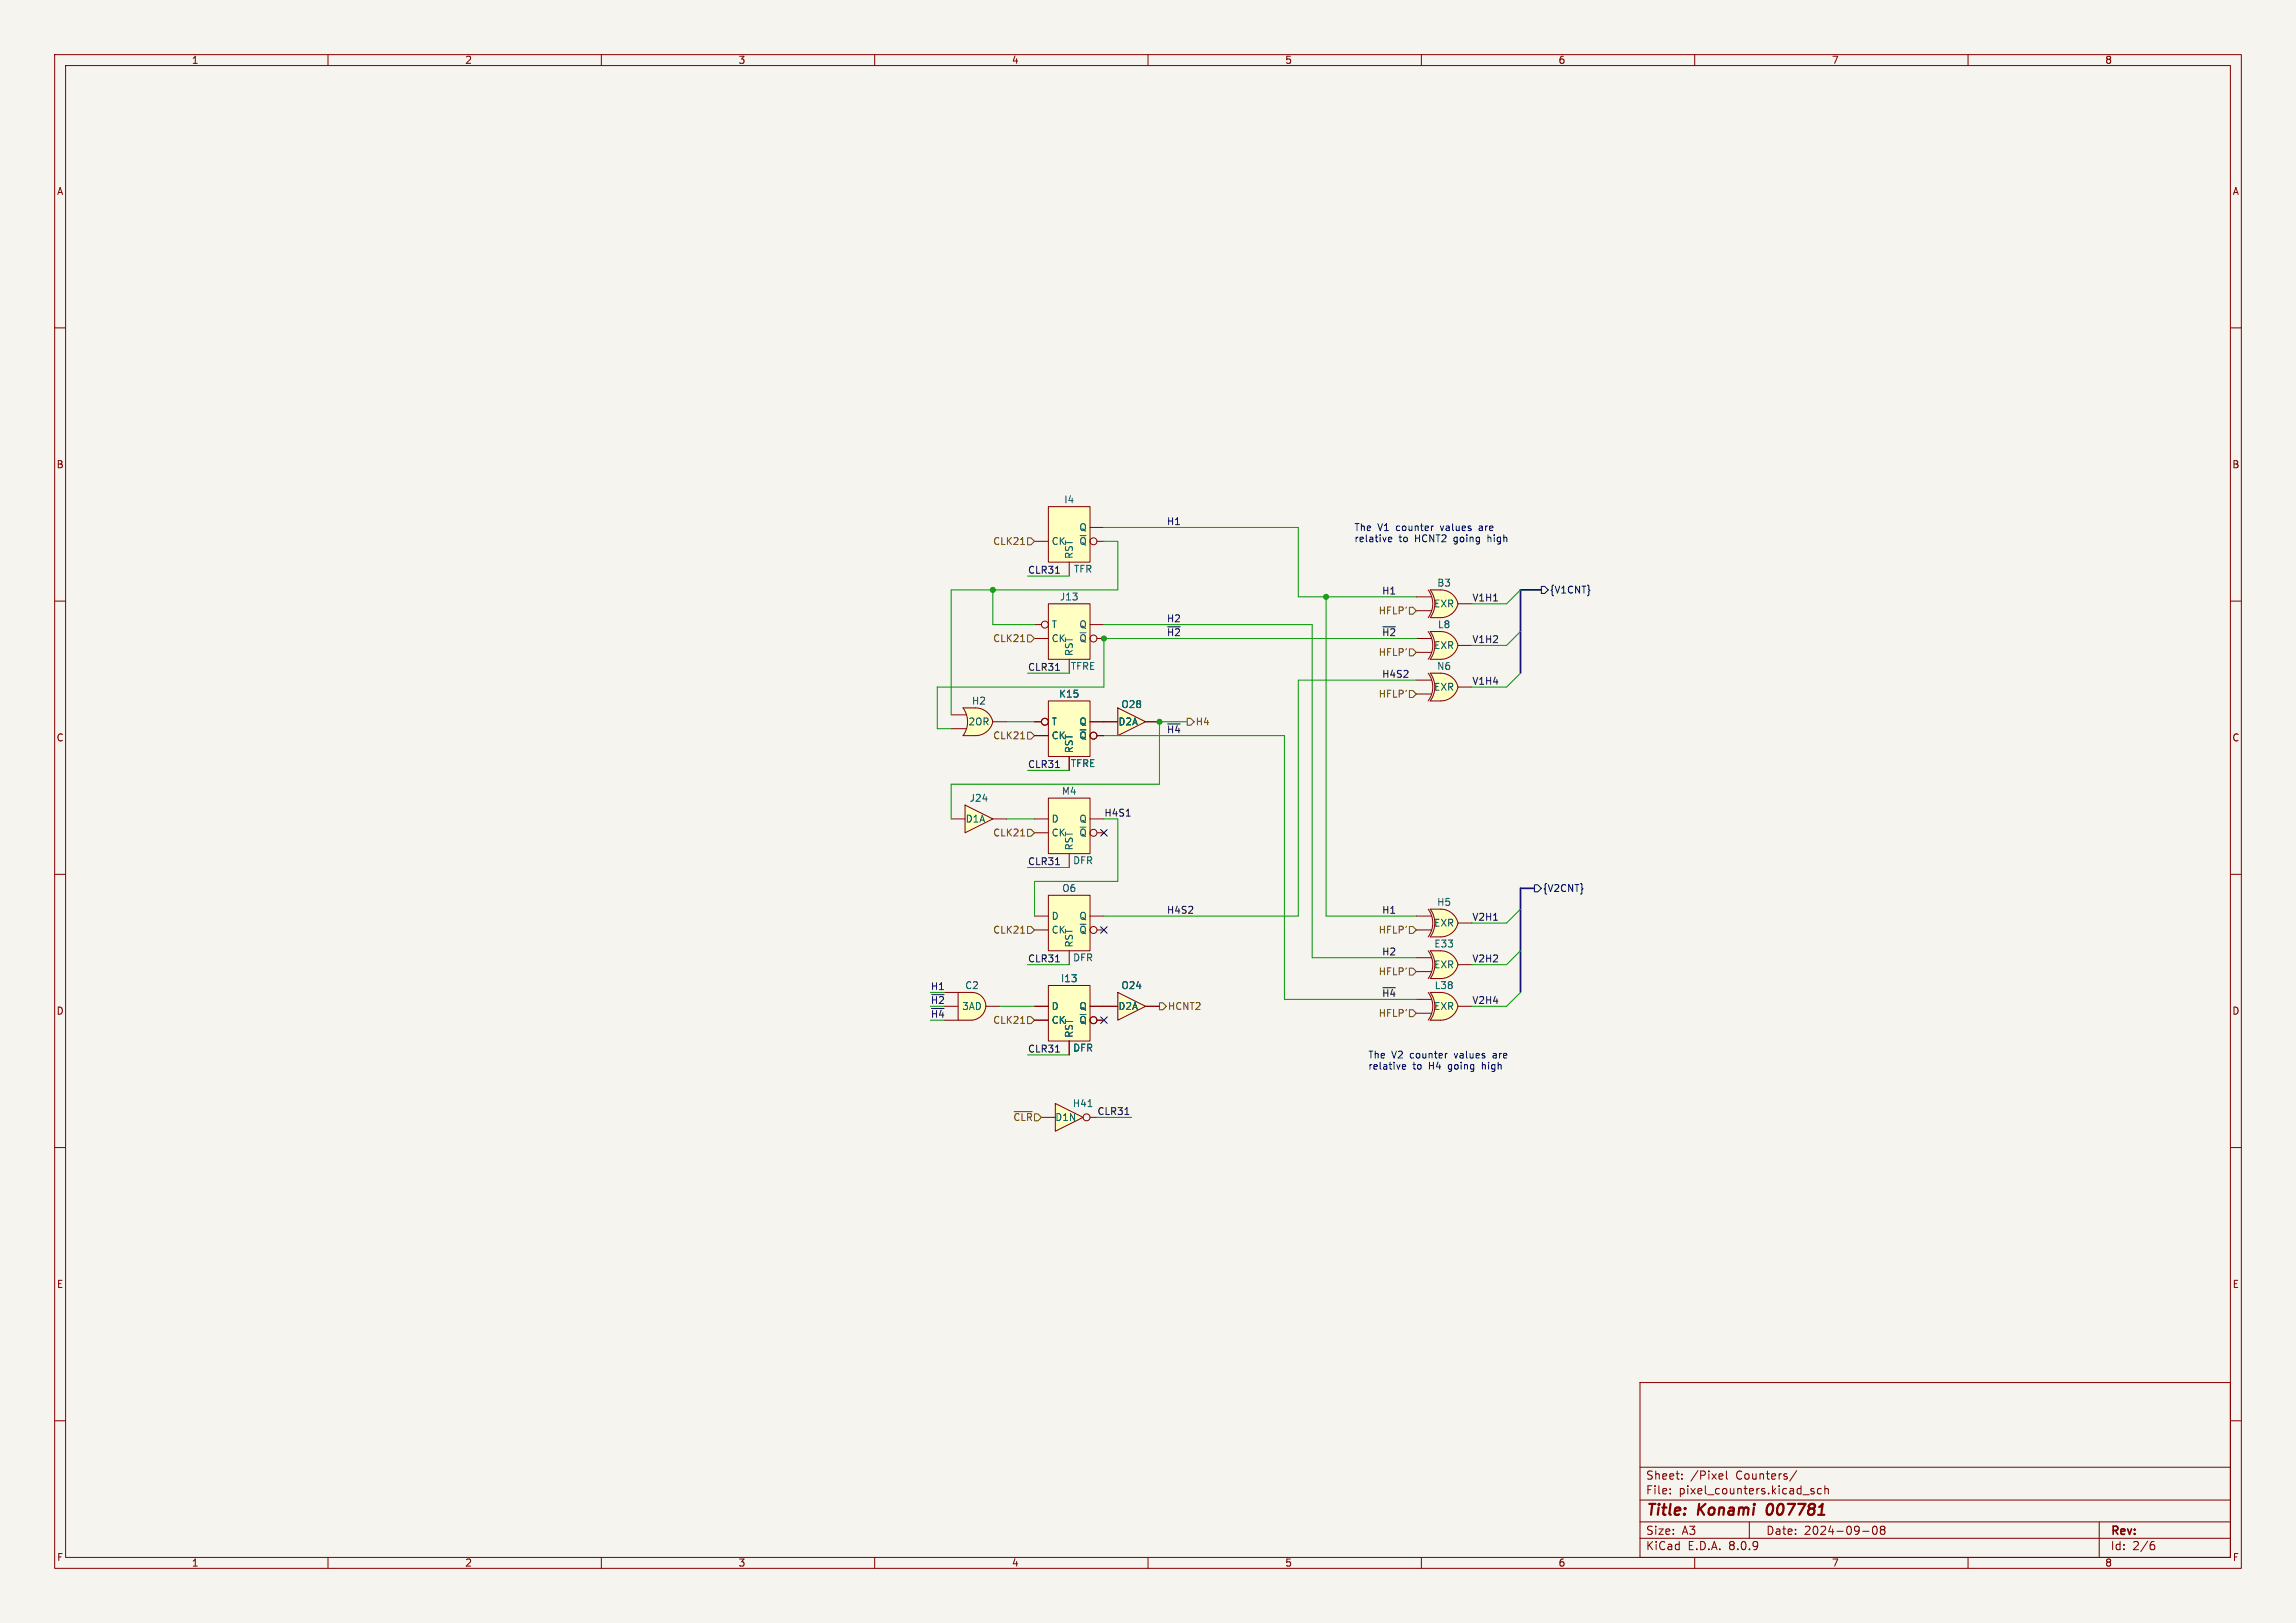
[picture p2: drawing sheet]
<svg xmlns="http://www.w3.org/2000/svg" width="420mm" height="297mm" viewBox="0 0 420 297" stroke-linecap="round" stroke-linejoin="round" font-family="sans-serif">
<defs><g id="words">
<g font-size="2.8" fill="#840000">
<text x="301" y="277.9">Title:</text>
<text x="310.6" y="277.9">Konami</text>
<text x="324" y="277.9">007781</text>
</g>
<g font-size="2.1" fill="#840000">
<text x="301" y="273.7">File:</text>
<text x="301" y="271">Sheet:</text>
<text x="307.1" y="273.7">pixel_counters.kicad_sch</text>
<text x="309.2" y="271">/Pixel</text>
<text x="317.6" y="271">Counters/</text>
<text x="301" y="281.1">Size:</text>
<text x="307.6" y="281.1">A3</text>
<text x="323" y="281.1">Date:</text>
<text x="330" y="281.1">2024-09-08</text>
<text x="386" y="281.3">Rev:</text>
<text x="301" y="283.9">KiCad</text>
<text x="308.7" y="283.9">E.D.A.</text>
<text x="316.3" y="283.9">8.0.9</text>
<text x="386" y="283.9">Id:</text>
<text x="390.1" y="283.9">2/6</text>
</g>
<g font-size="1.8" fill="#840000">
<text x="35" y="11.9">1</text>
<text x="85" y="11.9">2</text>
<text x="135" y="11.9">3</text>
<text x="185" y="11.9">4</text>
<text x="235" y="11.9">5</text>
<text x="285" y="11.9">6</text>
<text x="335" y="11.9">7</text>
<text x="385" y="11.9">8</text>
<text x="10.3" y="35.9">A</text>
<text x="408.3" y="35.9">A</text>
<text x="10.3" y="85.9">B</text>
<text x="408.2" y="85.9">B</text>
<text x="10.3" y="135.9">C</text>
<text x="408.2" y="135.9">C</text>
<text x="10.3" y="185.9">D</text>
<text x="408.2" y="185.9">D</text>
<text x="10.3" y="235.9">E</text>
<text x="408.3" y="235.9">E</text>
<text x="10.3" y="285.9">F</text>
<text x="35" y="286.9">1</text>
<text x="85" y="286.9">2</text>
<text x="135" y="286.9">3</text>
<text x="185" y="286.9">4</text>
<text x="235" y="286.9">5</text>
<text x="285" y="286.9">6</text>
<text x="335" y="286.9">7</text>
<text x="385" y="286.9">8</text>
<text x="408.3" y="285.9">F</text>
</g>
<g font-size="1.8" fill="#006464">
<text x="194.6" y="92.3">I4</text>
<text x="192.3" y="99.9">CK</text>
<text x="197.3" y="99.9">~{Q}</text>
<text x="197.3" y="97.4">Q</text>
<text x="196.4" y="105">TFR</text>
<text x="196.4" y="102.4" transform="rotate(-90 196.4 102.4)">RST</text>
<text x="262.8" y="107.5">B3</text>
<text x="193.8" y="110.1">J13</text>
<text x="262.2" y="111.4">EXR</text>
<text x="192.3" y="115.2">T</text>
<text x="192.3" y="117.7">CK</text>
<text x="197.3" y="117.7">~{Q}</text>
<text x="197.3" y="115.2">Q</text>
<text x="262.2" y="119">EXR</text>
<text x="262.9" y="115.2">L8</text>
<text x="195.8" y="122.8">TFRE</text>
<text x="196.4" y="120.1" transform="rotate(-90 196.4 120.1)">RST</text>
<text x="262.8" y="122.8">N6</text>
<text x="177.7" y="129.1">H2</text>
<text x="193.6" y="127.9">K15</text>
<text x="205" y="129.8">O28</text>
<text x="262.2" y="126.6">EXR</text>
<text x="177.1" y="132.9">2OR</text>
<text x="192.3" y="132.9">T</text>
<text x="192.3" y="135.5">CK</text>
<text x="196.4" y="137.9" transform="rotate(-90 196.4 137.9)">RST</text>
<text x="197.3" y="135.5">~{Q}</text>
<text x="197.3" y="132.9">Q</text>
<text x="204.5" y="132.9">D2A</text>
<text x="195.8" y="140.6">TFRE</text>
<text x="177.3" y="146.9">J24</text>
<text x="194.1" y="145.6">M4</text>
<text x="176.5" y="150.7">D1A</text>
<text x="192.3" y="150.7">D</text>
<text x="192.3" y="153.3">CK</text>
<text x="196.4" y="155.7" transform="rotate(-90 196.4 155.7)">RST</text>
<text x="197.3" y="153.3">~{Q}</text>
<text x="197.3" y="150.7">Q</text>
<text x="196.2" y="158.3">DFR</text>
<text x="194.2" y="163.4">O6</text>
<text x="262.8" y="166">H5</text>
<text x="192.3" y="168.5">D</text>
<text x="192.3" y="171">CK</text>
<text x="196.4" y="173.5" transform="rotate(-90 196.4 173.5)">RST</text>
<text x="197.3" y="171">~{Q}</text>
<text x="197.3" y="168.5">Q</text>
<text x="262.2" y="169.8">EXR</text>
<text x="262.3" y="173.6">E33</text>
<text x="194" y="179.9">I13</text>
<text x="196.2" y="176.1">DFR</text>
<text x="262.2" y="177.4">EXR</text>
<text x="175.9" y="185">3AD</text>
<text x="176.5" y="181.2">C2</text>
<text x="192.3" y="185">D</text>
<text x="197.3" y="185">Q</text>
<text x="204.5" y="185">D2A</text>
<text x="205" y="181.2">O24</text>
<text x="262.2" y="185">EXR</text>
<text x="262.3" y="181.2">L38</text>
<text x="192.3" y="187.6">CK</text>
<text x="196.4" y="190" transform="rotate(-90 196.4 190)">RST</text>
<text x="197.3" y="187.6">~{Q}</text>
<text x="196.2" y="192.6">DFR</text>
<text x="196.1" y="202.8">H41</text>
<text x="192.9" y="205.3">D1N</text>
</g>
<g font-size="1.8" fill="#725600">
<text x="181.6" y="99.9">CLK21</text>
<text x="252.1" y="112.6">HFLP'</text>
<text x="181.6" y="117.7">CLK21</text>
<text x="252.1" y="120.2">HFLP'</text>
<text x="252.1" y="127.9">HFLP'</text>
<text x="181.6" y="135.5">CLK21</text>
<text x="218.6" y="132.9">H4</text>
<text x="181.6" y="153.3">CLK21</text>
<text x="181.6" y="171">CLK21</text>
<text x="252.1" y="171">HFLP'</text>
<text x="252.1" y="178.7">HFLP'</text>
<text x="213.6" y="185">HCNT2</text>
<text x="181.6" y="187.6">CLK21</text>
<text x="252.1" y="186.3">HFLP'</text>
<text x="185.3" y="205.3">~{CLR}</text>
</g>
<g font-size="1.8" fill="#0f0f0f">
<text x="213.4" y="96.2">H1</text>
<text x="188" y="105.1">CLR31</text>
<text x="213.4" y="114">H2</text>
<text x="252.7" y="108.9">H1</text>
<text x="269.2" y="110.1">V1H1</text>
<text x="213.4" y="116.5">~{H2}</text>
<text x="252.7" y="116.5">~{H2}</text>
<text x="269.2" y="117.8">V1H2</text>
<text x="188" y="122.8">CLR31</text>
<text x="252.7" y="124.1">H4S2</text>
<text x="269.2" y="125.4">V1H4</text>
<text x="213.4" y="134.3">~{H4}</text>
<text x="188" y="140.6">CLR31</text>
<text x="188" y="158.4">CLR31</text>
<text x="213.4" y="167.3">H4S2</text>
<text x="252.7" y="167.3">H1</text>
<text x="269.2" y="168.6">V2H1</text>
<text x="188" y="176.2">CLR31</text>
<text x="252.7" y="174.9">H2</text>
<text x="269.2" y="176.2">V2H2</text>
<text x="170.2" y="181.3">H1</text>
<text x="252.7" y="182.5">~{H4}</text>
<text x="269.2" y="183.8">V2H4</text>
<text x="188" y="192.7">CLR31</text>
<text x="200.7" y="204.1">CLR31</text>
</g>
<g font-size="1.8" fill="#0000c2">
<text x="247.6" y="97.4">The</text>
<text x="247.6" y="99.4">relative</text>
<text x="252" y="97.4">V1</text>
<text x="255.5" y="97.4">counter</text>
<text x="255.9" y="99.4">to</text>
<text x="258.9" y="99.4">HCNT2</text>
<text x="263.8" y="97.4">values</text>
<text x="266.2" y="99.4">going</text>
<text x="271" y="97.4">are</text>
<text x="272.6" y="99.4">high</text>
<text x="250.2" y="193.9">The</text>
<text x="250.2" y="195.9">relative</text>
<text x="254.6" y="193.9">V2</text>
<text x="258" y="193.9">counter</text>
<text x="258.4" y="195.9">to</text>
<text x="261.5" y="195.9">H4</text>
<text x="265.2" y="195.9">going</text>
<text x="266.3" y="193.9">values</text>
<text x="271.6" y="195.9">high</text>
<text x="273.6" y="193.9">are</text>
</g>
<g font-size="1.8" fill="#000084">
<text x="283.4" y="108.8">{V1CNT}</text>
<text x="282.1" y="163.4">{V2CNT}</text>
</g>
<g font-size="1.8" fill="#009600">
<text x="201.9" y="149.5">H4S1</text>
<text x="170.2" y="183.8">~{H2}</text>
<text x="170.2" y="186.3">~{H4}</text>
</g>
</g></defs>
<path d="M0 0h420v297h-420z" fill="#f5f4ef" stroke="#f5f4ef" stroke-width=".18"/>
<g fill="none" stroke="#840000" stroke-width=".18">
<path d="M10 10h400v277h-400zM12 12h396v273h-396zM60 10v2M110 10v2M160 10v2M210 10v2M260 10v2M310 10v2M360 10v2M10 60h2M408 60h2M10 110h2"/>
<path d="M408 110h2M10 160h2M408 160h2M10 210h2M408 210h2M300 253h108v32h-108zM10 260h2M300 278.5h108M300 274.5h108M300 268.5h108M305.5 273.2v.2M305.5 272.5v.1"/>
<path d="M307.7 270.5v.2M307.7 269.8v.1M314.7 269.7l.4 .1 .1 .2-.8 .2M315.1 270.6l-.4 .1M315.8 269.2v1.3l.2 .2M320 278.5v3M328.7 269.1l-1.3 1.9M331.8 272.5l-.4-.1-.2 .2 .1 .2 .5 .2v.3h-.6M333.2 272.5l-.5-.1-.3 .3v.4l.2 .2h.6M333.8 272.5l.2-.1 .4 .1v.9M333.8 271.9v1.5M342.7 279.4l.2-.1a.8 .8 0 0 1 .5 .7 .8 .8 0 0 1-.5 .8l-.2-.2-.2-.4z"/>
<path d="M344.2 279.9l-.3-.3 .3-.3 .5 .1 .1 .2-.3 .3M344.2 279.9l-.3 .3 .1 .4 .2 .2 .5-.1 .1-.2-.1-.4-.2-.2M344.2 279.9h.3M384 278.5v6.5M408 260h2M60 285v2M110 285v2M160 285v2M210 285v2M260 285v2M300 281.5h108M310 285v2"/>
<path d="M340.7 280.2h1.2M360 285v2M393.6 282.7h.4l.2 .2-.1 .5-.5 .2M394 282.1l-.4 .1"/>
</g>
<path d="M323.3 275.6a1.52 1.52 0 0 0 0 1.5" fill="none" stroke="#840000" stroke-width=".4"/>
<path d="M191.8 92.7h7.6v10.2h-7.6z" fill="#ffffc2"/>
<path d="M189.2 99.1h2.6M191.8 92.7h7.6v10.2h-7.6zM199.4 96.5h2.5M200.7 99.1h1.2M195.6 102.9v2.5" fill="none" stroke="#840000" stroke-width=".18"/>
<path d="M191.8 163.8h7.6v10.2h-7.6z" fill="#ffffc2"/>
<path d="M189.2 167.6h2.6M189.2 170.2h2.6M191.8 163.8h7.6v10.2h-7.6zM195.6 174v2.5M199.4 167.6h2.5M200.7 170.2h1.2" fill="none" stroke="#840000" stroke-width=".18"/>
<path d="M176.5 147.3l5.1 2.6-5.1 2.5z" fill="#ffffc2"/>
<path d="M174 149.9h2.5M176.5 147.3l5.1 2.6-5.1 2.5zM181.6 149.9h2.5" fill="none" stroke="#840000" stroke-width=".18"/>
<path d="M204.5 181.6l5 2.6-5 2.5z" fill="#ffffc2"/>
<path d="M201.9 184.2h2.6M204.5 181.6l5 2.6-5 2.5zM209.5 184.2h2.6" fill="none" stroke="#840000" stroke-width=".18"/>
<path d="M191.8 146.1h7.6v10.1h-7.6z" fill="#ffffc2"/>
<path d="M189.2 149.9h2.6M189.2 152.4h2.6M191.8 146.1h7.6v10.1h-7.6zM195.6 156.2v2.6M199.4 149.9h2.5M200.7 152.4h1.2" fill="none" stroke="#840000" stroke-width=".18"/>
<path d="M191.8 180.3h7.6v10.2h-7.6z" fill="#ffffc2"/>
<path d="M189.2 184.2h2.6M189.2 186.7h2.6M191.8 180.3h7.6v10.2h-7.6zM195.6 190.5v2.5M199.4 184.2h2.5M200.7 186.7h1.2" fill="none" stroke="#840000" stroke-width=".18"/>
<path d="M263.5 183.4l3.2 .8a3.3 3.3 0 0 1-3.2 2.5z" fill="#ffffc2" stroke="#ffffc2" stroke-width=".18"/>
<g fill="#ffffc2">
<path d="M261.6 181.6h1.9z"/>
<path d="M261.6 181.6h1.9v5.1h-1.9a4.3 4.3 0 0 0 0-5.1z"/>
</g>
<g fill="#ffffc2" stroke="#ffffc2" stroke-width=".18">
<path d="M263.5 181.6a3.3 3.3 0 0 1 3.2 2.6l-3.2 .7z"/>
<path d="M177.5 183.9l2.8 .3a2.82 2.82 0 0 1-2.5 2.5z"/>
</g>
<path d="M259.1 182.9h2.8M259.1 185.4h2.8M261.2 181.6a4.3 4.3 0 0 1 0 5.1M266.7 184.2a3.3 3.3 0 0 0-3.2-2.6h-1.9a4.3 4.3 0 0 1 0 5.1M266.7 184.2h2.5M266.7 184.2a3.3 3.3 0 0 1-3.2 2.5" fill="none" stroke="#840000" stroke-width=".18"/>
<path d="M261.6 186.7h1.9z" fill="#840000" stroke="#840000" stroke-width=".18"/>
<path d="M175.3 181.6h2.5v5.1h-2.5z" fill="#ffffc2"/>
<g fill="#ffffc2" stroke="#ffffc2" stroke-width=".18">
<path d="M177.8 181.6a2.54 2.54 0 0 1 2.5 2.6h-2.5z"/>
<path d="M263.5 117.4l3.2 .7a3.3 3.3 0 0 1-3.2 2.6z"/>
</g>
<path d="M172.7 181.6h2.6M172.7 184.2h2.6M172.7 186.7h2.6M175.3 181.6h2.5a2.53 2.53 0 0 1 2.5 2.4 2.53 2.53 0 0 1-2.3 2.7h-2.7zM180.3 184.2h2.6" fill="none" stroke="#840000" stroke-width=".18"/>
<g fill="#ffffc2">
<path d="M261.6 115.6h1.9z"/>
<path d="M261.6 115.6h1.9v5.1h-1.9a4.3 4.3 0 0 0 0-5.1z"/>
</g>
<g fill="#ffffc2" stroke="#ffffc2" stroke-width=".18">
<path d="M263.5 115.6a3.3 3.3 0 0 1 3.2 2.5l-3.2 .7z"/>
<path d="M263.5 125l3.2 .7a3.3 3.3 0 0 1-3.2 2.6z"/>
</g>
<path d="M259.1 116.8h2.8M259.1 119.4h2.8M261.2 115.6a4.3 4.3 0 0 1 0 5M266.7 118.1a3.3 3.3 0 0 0-3.2-2.5h-1.9a4.3 4.3 0 0 1 0 5.1M266.7 118.1h2.5M266.7 118.1a3.3 3.3 0 0 1-3.2 2.6" fill="none" stroke="#840000" stroke-width=".18"/>
<path d="M261.6 120.7h1.9z" fill="#840000" stroke="#840000" stroke-width=".18"/>
<g fill="#ffffc2">
<path d="M261.6 123.2h1.9z"/>
<path d="M261.6 123.2h1.9v5.1h-1.9a4.3 4.3 0 0 0 0-5.1z"/>
</g>
<path d="M263.5 123.2a3.3 3.3 0 0 1 3.2 2.5l-3.2 .7z" fill="#ffffc2" stroke="#ffffc2" stroke-width=".18"/>
<path d="M259.1 124.5h2.8M259.1 127h2.8M261.2 123.2a4.3 4.3 0 0 1 0 5.1M266.7 125.7a3.3 3.3 0 0 0-3.2-2.5h-1.9a4.3 4.3 0 0 1 0 5.1M266.7 125.7h2.5M266.7 125.7a3.3 3.3 0 0 1-3.2 2.6" fill="none" stroke="#840000" stroke-width=".18"/>
<path d="M261.6 128.3h1.9z" fill="#840000" stroke="#840000" stroke-width=".18"/>
<path d="M193 201.9l5.1 2.6-5.1 2.5z" fill="#ffffc2"/>
<g fill="none" stroke="#840000" stroke-width=".18">
<path d="M190.5 204.5h2.5M193 201.9l5.1 2.6-5.1 2.5zM199.4 204.5h1.3"/>
<circle cx="198.8" cy="204.5" r=".63"/>
</g>
<path d="M199 202.5h.8" fill="none" stroke="#006464" stroke-width=".18"/>
<path d="M263.5 109.8l3.2 .7a3.3 3.3 0 0 1-3.2 2.5z" fill="#ffffc2" stroke="#ffffc2" stroke-width=".18"/>
<g fill="#ffffc2">
<path d="M261.6 108h1.9z"/>
<path d="M261.6 108h1.9v5h-1.9a4.3 4.3 0 0 0 0-5z"/>
</g>
<g fill="#ffffc2" stroke="#ffffc2" stroke-width=".18">
<path d="M263.5 108a3.3 3.3 0 0 1 3.2 2.5l-3.2 .7z"/>
<path d="M263.5 175.8l3.2 .7a3.3 3.3 0 0 1-3.2 2.6z"/>
</g>
<path d="M259.1 109.2h2.8M259.1 111.8h2.8M261.2 108a4.3 4.3 0 0 1 0 5M266.7 110.5a3.3 3.3 0 0 0-3.2-2.5h-1.9a4.3 4.3 0 0 1 0 5M266.7 110.5h2.5M266.7 110.5a3.3 3.3 0 0 1-3.2 2.5" fill="none" stroke="#840000" stroke-width=".18"/>
<path d="M261.6 113h1.9z" fill="#840000" stroke="#840000" stroke-width=".18"/>
<g fill="#ffffc2">
<path d="M261.6 174h1.9z"/>
<path d="M261.6 174h1.9v5.1h-1.9a4.3 4.3 0 0 0 0-5.1z"/>
</g>
<g fill="#ffffc2" stroke="#ffffc2" stroke-width=".18">
<path d="M263.5 174a3.3 3.3 0 0 1 3.2 2.5l-3.2 .7z"/>
<path d="M263.5 168.2l3.2 .7a3.3 3.3 0 0 1-3.2 2.6z"/>
</g>
<path d="M259.1 175.3h2.8M259.1 177.8h2.8M261.2 174a4.3 4.3 0 0 1 0 5.1M266.7 176.5a3.3 3.3 0 0 0-3.2-2.5h-1.9a4.3 4.3 0 0 1 0 5.1M266.7 176.5h2.5M266.7 176.5a3.3 3.3 0 0 1-3.2 2.6" fill="none" stroke="#840000" stroke-width=".18"/>
<path d="M261.6 179.1h1.9z" fill="#840000" stroke="#840000" stroke-width=".18"/>
<g fill="#ffffc2">
<path d="M261.6 166.4h1.9z"/>
<path d="M261.6 166.4h1.9v5.1h-1.9a4.3 4.3 0 0 0 0-5.1z"/>
</g>
<path d="M263.5 166.4a3.3 3.3 0 0 1 3.2 2.5l-3.2 .7z" fill="#ffffc2" stroke="#ffffc2" stroke-width=".18"/>
<path d="M259.1 167.6h2.8M259.1 170.2h2.8M261.2 166.4a4.3 4.3 0 0 1 0 5M266.7 168.9a3.3 3.3 0 0 0-3.2-2.5h-1.9a4.3 4.3 0 0 1 0 5.1M266.7 168.9h2.5M266.7 168.9a3.3 3.3 0 0 1-3.2 2.6" fill="none" stroke="#840000" stroke-width=".18"/>
<path d="M261.6 171.5h1.9z" fill="#840000" stroke="#840000" stroke-width=".18"/>
<path d="M204.5 129.5l5 2.6-5 2.5z" fill="#ffffc2"/>
<path d="M201.9 132.1h2.6M204.5 129.5l5 2.6-5 2.5zM209.5 132.1h2.6" fill="none" stroke="#840000" stroke-width=".18"/>
<path d="M178.4 131.4l3.2 .7a3.3 3.3 0 0 1-3.2 2.5z" fill="#ffffc2" stroke="#ffffc2" stroke-width=".18"/>
<path d="M176.1 129.5h2.3" fill="none" stroke="#ffffc2" stroke-width=".18"/>
<path d="M176.1 129.5h2.3v5.1h-2.3a4.3 4.3 0 0 0 0-5.1z" fill="#ffffc2"/>
<path d="M178.4 129.5a3.2 3.2 0 0 1 3.2 2.6l-3.2 .7z" fill="#ffffc2" stroke="#ffffc2" stroke-width=".18"/>
<path d="M174 130.8h2.8M174 133.4h2.8M181.6 132.1a3.3 3.3 0 0 0-3.2-2.6h-2.2a4.3 4.3 0 0 1 0 5.1M181.6 132.1h2.5M181.6 132.1a3.3 3.3 0 0 1-3.2 2.5" fill="none" stroke="#840000" stroke-width=".18"/>
<path d="M176.1 134.6h2.3z" fill="#840000" stroke="#840000" stroke-width=".18"/>
<path d="M191.8 110.5h7.6v10.2h-7.6z" fill="#ffffc2"/>
<g fill="none" stroke="#840000" stroke-width=".18">
<path d="M189.2 114.3h1.3M189.2 116.8h2.6M191.8 110.5h7.6v10.2h-7.6zM199.4 114.3h2.5M200.7 116.8h1.2M195.6 120.7v2.5"/>
<circle cx="191.1" cy="114.3" r=".63"/>
</g>
<path d="M191.8 128.3h7.6v10.1h-7.6z" fill="#ffffc2"/>
<g fill="none" stroke="#840000" stroke-width=".18">
<path d="M189.2 132.1h1.3M189.2 134.6h2.6M191.8 128.3h7.6v10.1h-7.6zM195.6 138.4v2.6M199.4 132.1h5.1M200.7 134.6h1.2M209.5 132.1h2.6M189.2 184.2h2.6M189.2 186.7h2.6M195.6 190.5v2.5M199.4 184.2h5.1M200.7 186.7h1.2"/>
<path d="M209.5 184.2h2.6"/>
<circle cx="191.1" cy="132.1" r=".63"/>
</g>
<g fill="none" stroke="#725600" stroke-width=".18">
<path d="M186.7 99.6h.7M188 98.4h.6l.6 .7-.6 .6h-.6zM186.7 117.4h.7M188 116.2h.6l.6 .6-.6 .7h-.6zM257.8 118.7h.6l.7 .7-.7 .6h-.6zM257.8 111.1h.6l.7 .7-.7 .6h-.6zM186.7 135.2h.7M188 134h.6l.6 .6-.6 .7h-.6zM217.2 131.4h.6l.6 .7-.6 .6h-.6zM257.8 126.4h.6l.7 .6-.7 .6h-.6zM186.7 153h.7M188 151.8h.6l.6 .6-.6 .6h-.6z"/>
<path d="M186.7 170.8h.7M188 169.5h.6l.6 .7-.6 .6h-.6zM257.8 177.2h.6l.7 .6-.7 .6h-.6zM257.8 169.5h.6l.7 .7-.7 .6h-.6zM186.7 187.3h.7M188 186.1h.6l.6 .6-.6 .6h-.6zM212.1 183.5h.6l.7 .7-.7 .6h-.6zM257.8 184.8h.6l.7 .6-.7 .7h-.6zM185.5 203.4h3.3"/>
</g>
<path d="M281.9 107.3h.7l.6 .7-.6 .6h-.7zM201.3 151.8l1.2 1.2M202.5 151.8l-1.2 1.2M201.3 169.6l1.2 1.2M202.5 169.6l-1.2 1.2M280.7 161.9h.6l.6 .7-.6 .6h-.6zM201.3 186.1l1.2 1.2M202.5 186.1l-1.2 1.2" fill="none" stroke="#000084" stroke-width=".18"/>
<path d="M193.1 104.9h.7M273.2 110h.7M193.1 122.7h.7M193.1 140.5h.7M193.1 158.2h.7M206 149.3h.7M193.1 176h.7M273.2 168.4h.7M193.1 192.5h.7M205.8 204h.7" fill="none" stroke="#0f0f0f" stroke-width=".18"/>
<path d="M254 98.7l.6-.1-.1-.2-.3-.1-.2 .2v.6h.5M262.2 96.3h-.2M256.5 195.2l.6-.1v-.2l-.4-.1-.2 .2 .1 .6h.5M264.7 192.8h-.2" fill="none" stroke="#0000c2" stroke-width=".18"/>
<path d="M281.9 108h-3.8v15.2M280.7 162.6h-2.6v19" fill="none" stroke="#000084" stroke-width=".3"/>
<g fill="none" stroke="#009600" stroke-width=".18">
<path d="M201.9 99.1h2.6v8.9h-30.5v22.8M201.9 96.5h35.6v12.7h21.6M181.6 108v6.3h7.6M188 105.4h7.6M201.9 114.3h38.1v61h19.1M242.6 109.2v58.4h16.5M259.1 116.8h-57.2v8.9h-30.5v7.7h2.6M278.1 108l-2.5 2.5h-6.4M278.1 115.6l-2.5 2.5h-6.4M184.1 132.1h5.1M188 123.2h7.6M201.9 134.6h33v48.3h24.2"/>
<path d="M217.2 132.1h-5.1v11.4h-38.1v6.4M259.1 124.5h-21.6v43.1h-35.6M278.1 123.2l-2.5 2.5h-6.4M184.1 149.9h5.1M188 158.8h7.6M188 141h7.6M204.5 149.9v11.4h-15.3v6.3M188 176.5h7.6M278.1 166.4l-2.5 2.5h-6.4M278.1 174l-2.5 2.5h-6.4M170.2 181.6h2.5M182.9 184.2h6.3"/>
<path d="M188 193h7.6M278.1 181.6l-2.5 2.6h-6.4M200.7 204.5h6.3"/>
</g>
<g fill="#009600" stroke="#009600" stroke-width=".18">
<circle cx="242.6" cy="109.2" r=".46"/>
<circle cx="212.1" cy="132.1" r=".46"/>
<circle cx="201.9" cy="116.8" r=".46"/>
<circle cx="181.6" cy="108" r=".46"/>
</g>
<use href="#words"/>
</svg>
